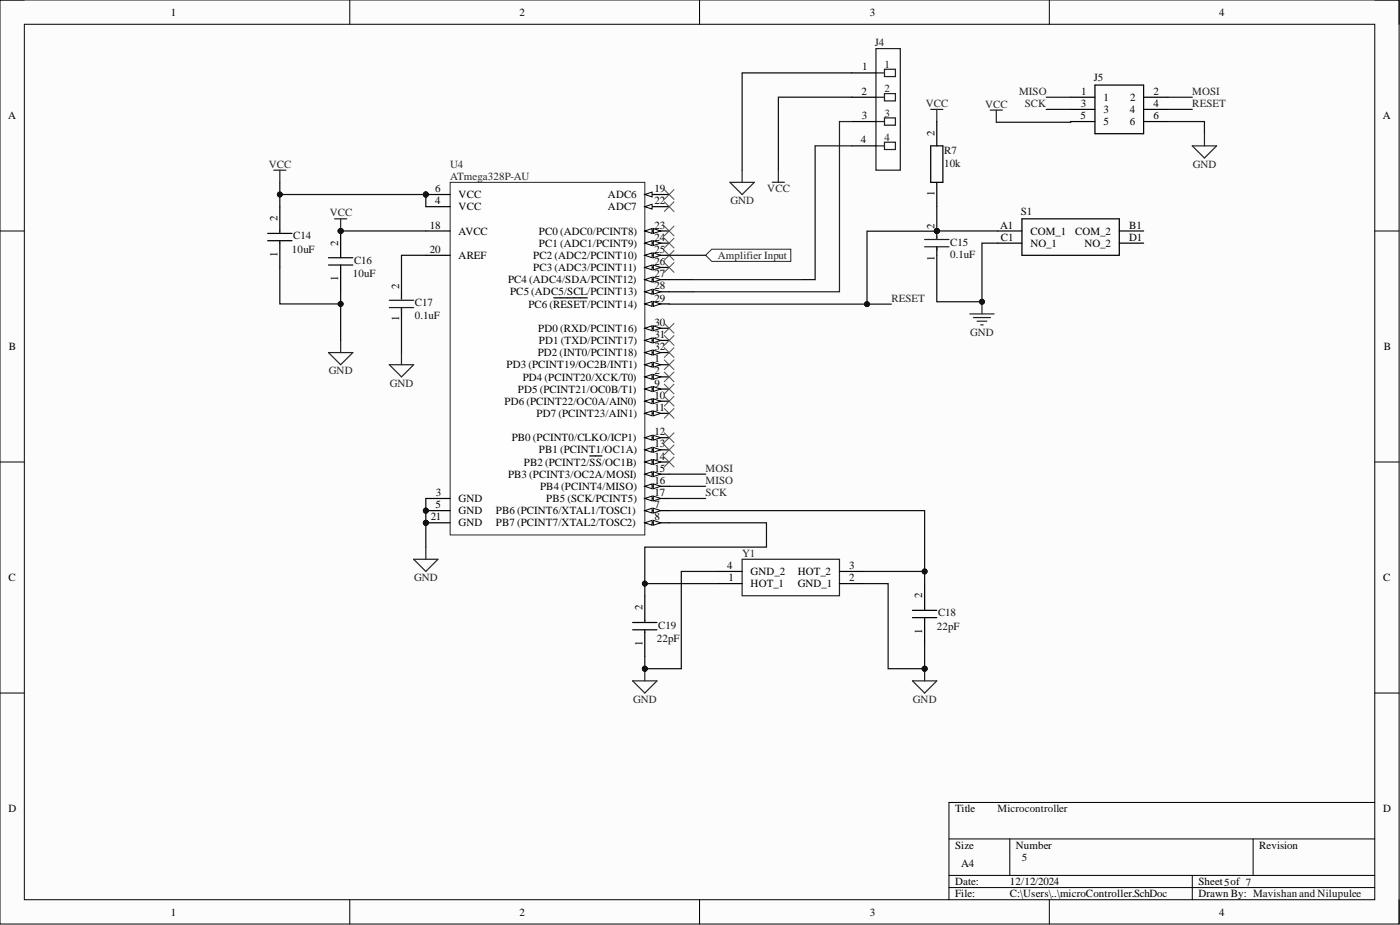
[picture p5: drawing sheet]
<svg xmlns="http://www.w3.org/2000/svg" width="292mm" height="193mm" viewBox="0 0 292 193" stroke-linecap="round" stroke-linejoin="round" font-family="sans-serif">
<defs><g id="words">
<g font-size="2.3">
<text x="35.6" y="3.3">1</text>
<text x="108.4" y="3.3">2</text>
<text x="181.5" y="3.3">3</text>
<text x="254.3" y="3.3">4</text>
<text x="179.9" y="14.7">1</text>
<text x="179.7" y="19.8">2</text>
<text x="225.5" y="22.3">3</text>
<text x="225.6" y="19.8">1</text>
<text x="230.2" y="21">1</text>
<text x="230.2" y="23.6">3</text>
<text x="235.7" y="23.6">4</text>
<text x="235.8" y="21">2</text>
<text x="240.6" y="19.8">2</text>
<text x="240.6" y="22.3">4</text>
<text x="1.7" y="24.9">A</text>
<text x="179.6" y="29.9">4</text>
<text x="179.8" y="24.9">3</text>
<text x="194.9" y="28.4" transform="rotate(-90 194.9 28.4)">2</text>
<text x="225.4" y="24.9">5</text>
<text x="230.2" y="26.1">5</text>
<text x="235.7" y="26.1">6</text>
<text x="240.6" y="24.9">6</text>
<text x="288.5" y="24.9">A</text>
<text x="90.8" y="40.1">6</text>
<text x="95.7" y="41.3">VCC</text>
<text x="126.8" y="41.3">ADC6</text>
<text x="136.6" y="40.1">19</text>
<text x="194.9" y="40.9" transform="rotate(-90 194.9 40.9)">1</text>
<text x="57.9" y="46.2" transform="rotate(-90 57.9 46.2)">2</text>
<text x="89.7" y="47.7">18</text>
<text x="90.8" y="42.6">4</text>
<text x="95.7" y="43.9">VCC</text>
<text x="126.8" y="43.9">ADC7</text>
<text x="136.6" y="47.7">23</text>
<text x="136.6" y="42.6">22</text>
<text x="194.9" y="47.7" transform="rotate(-90 194.9 47.7)">2</text>
<text x="208.7" y="47.7">A1</text>
<text x="235.6" y="47.7">B1</text>
<text x="57.9" y="53.6" transform="rotate(-90 57.9 53.6)">1</text>
<text x="70.6" y="51.2" transform="rotate(-90 70.6 51.2)">2</text>
<text x="89.7" y="52.8">20</text>
<text x="95.7" y="48.9">AVCC</text>
<text x="112.5" y="48.9">PC0 (ADC0/PCINT8)</text>
<text x="112.5" y="51.5">PC1 (ADC1/PCINT9)</text>
<text x="136.6" y="50.2">24</text>
<text x="136.6" y="52.8">25</text>
<text x="208.8" y="50.2">C1</text>
<text x="215" y="48.9">COM_1</text>
<text x="215" y="51.5">NO_1</text>
<text x="224.3" y="48.9">COM_2</text>
<text x="226.3" y="51.5">NO_2</text>
<text x="235.6" y="50.2">D1</text>
<text x="70.6" y="58.7" transform="rotate(-90 70.6 58.7)">1</text>
<text x="95.7" y="54">AREF</text>
<text x="106" y="59.1">PC4 (ADC4/SDA/PCINT12)</text>
<text x="111.3" y="54">PC2 (ADC2/PCINT10)</text>
<text x="111.3" y="56.6">PC3 (ADC3/PCINT11)</text>
<text x="136.6" y="55.3">26</text>
<text x="136.6" y="57.8">27</text>
<text x="194.9" y="54.4" transform="rotate(-90 194.9 54.4)">1</text>
<text x="83.3" y="60.4" transform="rotate(-90 83.3 60.4)">2</text>
<text x="106.4" y="61.6">PC5 (ADC5/SCL/PCINT13)</text>
<text x="110.3" y="64.2">PC6 (RESET/PCINT14)</text>
<text x="136.6" y="62.9">29</text>
<text x="136.6" y="60.4">28</text>
<text x="83.3" y="67" transform="rotate(-90 83.3 67)">1</text>
<text x="112.3" y="69.2">PD0 (RXD/PCINT16)</text>
<text x="112.5" y="71.8">PD1 (TXD/PCINT17)</text>
<text x="136.6" y="68">30</text>
<text x="136.6" y="70.5">31</text>
<text x="1.9" y="73">B</text>
<text x="105.7" y="76.8">PD3 (PCINT19/OC2B/INT1)</text>
<text x="112.2" y="74.3">PD2 (INT0/PCINT18)</text>
<text x="136.6" y="73">32</text>
<text x="136.6" y="75.6">1</text>
<text x="288.7" y="73">B</text>
<text x="108.1" y="81.9">PD5 (PCINT21/OC0B/T1)</text>
<text x="109.1" y="79.4">PD4 (PCINT20/XCK/T0)</text>
<text x="136.6" y="78.1">2</text>
<text x="136.6" y="80.7">9</text>
<text x="136.6" y="83.2">10</text>
<text x="105.3" y="84.5">PD6 (PCINT22/OC0A/AIN0)</text>
<text x="111.9" y="87">PD7 (PCINT23/AIN1)</text>
<text x="136.6" y="85.7">11</text>
<text x="106.8" y="92.1">PB0 (PCINT0/CLKO/ICP1)</text>
<text x="112.5" y="94.6">PB1 (PCINT1/OC1A)</text>
<text x="136.6" y="90.8">12</text>
<text x="136.6" y="93.3">13</text>
<text x="136.6" y="95.9">14</text>
<text x="106" y="99.7">PB3 (PCINT3/OC2A/MOSI)</text>
<text x="109.3" y="97.1">PB2 (PCINT2/SS/OC1B)</text>
<text x="136.6" y="98.4">15</text>
<text x="136.6" y="100.9">16</text>
<text x="90.9" y="106">5</text>
<text x="91" y="103.5">3</text>
<text x="95.7" y="107.3">GND</text>
<text x="95.7" y="104.8">GND</text>
<text x="103.5" y="107.3">PB6 (PCINT6/XTAL1/TOSC1)</text>
<text x="112.7" y="102.2">PB4 (PCINT4/MISO)</text>
<text x="114" y="104.8">PB5 (SCK/PCINT5)</text>
<text x="136.6" y="106">7</text>
<text x="136.6" y="103.5">17</text>
<text x="89.9" y="108.6">21</text>
<text x="95.7" y="109.8">GND</text>
<text x="103.5" y="109.8">PB7 (PCINT7/XTAL2/TOSC2)</text>
<text x="136.6" y="108.6">8</text>
<text x="151.7" y="118.7">4</text>
<text x="156.6" y="120">GND_2</text>
<text x="166.4" y="120">HOT_2</text>
<text x="177.2" y="118.7">3</text>
<text x="1.8" y="121.2">C</text>
<text x="152" y="121.2">1</text>
<text x="156.6" y="122.5">HOT_1</text>
<text x="166.4" y="122.5">GND_1</text>
<text x="177.2" y="121.2">2</text>
<text x="192.4" y="124.8" transform="rotate(-90 192.4 124.8)">2</text>
<text x="288.6" y="121.2">C</text>
<text x="134" y="127.3" transform="rotate(-90 134 127.3)">2</text>
<text x="134" y="134.8" transform="rotate(-90 134 134.8)">1</text>
<text x="192.4" y="132.2" transform="rotate(-90 192.4 132.2)">1</text>
<text x="1.8" y="169.4">D</text>
<text x="199.3" y="169.4">Title</text>
<text x="288.6" y="169.4">D</text>
<text x="199.3" y="177">Size</text>
<text x="212" y="177">Number</text>
<text x="262.7" y="177">Revision</text>
<text x="199.3" y="184.7">Date:</text>
<text x="200.5" y="180.8">A4</text>
<text x="210.7" y="184.7">12/12/2024</text>
<text x="250" y="184.7">Sheet5of 7</text>
<text x="35.6" y="191">1</text>
<text x="108.4" y="191">2</text>
<text x="181.5" y="191">3</text>
<text x="199.3" y="187.2">File:</text>
<text x="210.7" y="187.2">C:\Users\..\microController.SchDoc</text>
<text x="250" y="187.2">Drawn By: Mavishan and Nilupulee</text>
<text x="254.3" y="191">4</text>
</g>
<g font-size="2.3" fill="#1d1d1d">
<text x="182.5" y="9.6">J4</text>
<text x="184.5" y="14.2">1</text>
<text x="184.5" y="19.3">2</text>
<text x="184.5" y="24.3">3</text>
<text x="184.5" y="29.4">4</text>
</g>
<g font-size="2.3" fill="#0e0e0e">
<text x="228.2" y="17">J5</text>
<text x="197" y="34.7">10k</text>
<text x="197" y="32.2">R7</text>
<text x="213" y="44.9">S1</text>
<text x="60.9" y="52.8">10uF</text>
<text x="61.2" y="50">C14</text>
<text x="198.2" y="51.2">C15</text>
<text x="198.2" y="53.8">0.1uF</text>
<text x="73.6" y="57.8">10uF</text>
<text x="73.9" y="55">C16</text>
<text x="86.6" y="63.9">C17</text>
<text x="86.6" y="66.4">0.1uF</text>
<text x="137.3" y="131.1">C19</text>
<text x="195.5" y="131.4">22pF</text>
<text x="195.7" y="128.6">C18</text>
<text x="137.1" y="133.9">22pF</text>
<text x="208.1" y="169.4">Microcontroller</text>
<text x="213.2" y="179.6">5</text>
</g>
<g font-size="2.3" fill="#262626">
<text x="193.2" y="22.3">VCC</text>
<text x="205.5" y="22.5">VCC</text>
<text x="212.6" y="19.8">MISO</text>
<text x="213.8" y="22.3">SCK</text>
<text x="248.8" y="19.8">MOSI</text>
<text x="248.8" y="22.3">RESET</text>
<text x="56.1" y="35">VCC</text>
<text x="93.9" y="35">U4</text>
<text x="248.8" y="35">GND</text>
<text x="93.9" y="37.5">ATmega328P-AU</text>
<text x="160.1" y="40.1">VCC</text>
<text x="68.8" y="45.1">VCC</text>
<text x="152.4" y="42.6">GND</text>
<text x="149.8" y="54">Amplifier Input</text>
<text x="186" y="63">RESET</text>
<text x="202.4" y="70.1">GND</text>
<text x="68.6" y="78.1">GND</text>
<text x="81.3" y="80.7">GND</text>
<text x="147.2" y="98.4">MOSI</text>
<text x="147.2" y="100.9">MISO</text>
<text x="147.2" y="103.5">SCK</text>
<text x="154.8" y="116.2">Y1</text>
<text x="86.4" y="121.2">GND</text>
<text x="132.1" y="146.6">GND</text>
<text x="190.5" y="146.6">GND</text>
</g>
</g></defs>
<path d="M0 0h291.9v192.8h-291.9z" fill-rule="evenodd" fill="#fcfcfc"/>
<path d="M0 0h291.9v192.8h-291.9z" fill="none" stroke="#000" stroke-width=".21"/>
<path d="M5.1 5.1h281.7v182.6h-281.7z" fill-rule="evenodd" fill="#fcfcfc"/>
<g fill="none" stroke="#000" stroke-width=".21">
<path d="M0 0h5.1M73 0v5.1M146 0v5.1M218.9 0v5.1M286.8 0h5.1v5.1M5.1 5.1h281.7v182.6h-281.7zM0 48.2h5.1M286.8 48.2h5.1M0 96.4h5.1M286.8 96.4h5.1M0 144.6h5.1M286.8 144.6h5.1"/>
<path d="M198 175h88.8M210.7 175v7.6M261.5 175v7.6M286.8 167.4h-88.8v20.3M73 187.7v5.1M146 187.7v5.1M198 182.6h88.8M198 185.2h88.8M218.9 187.7v5.1M248.8 182.6v5.1M291.9 187.7v5.1"/>
</g>
<circle cx="88.8" cy="40.6" r=".51" fill="#0e0e0e"/>
<circle cx="88.8" cy="40.6" r=".51" fill="none" stroke="#0e0e0e" stroke-width=".21"/>
<circle cx="88.8" cy="106.5" r=".51" fill="#0e0e0e"/>
<circle cx="88.8" cy="106.5" r=".51" fill="none" stroke="#0e0e0e" stroke-width=".21"/>
<circle cx="88.8" cy="109.1" r=".51" fill="#0e0e0e"/>
<circle cx="88.8" cy="109.1" r=".51" fill="none" stroke="#0e0e0e" stroke-width=".21"/>
<path d="M93.9 38h40.6v73.6h-40.6z" fill-rule="evenodd" fill="#fefefe"/>
<path d="M93.9 38h40.6v73.6h-40.6z" fill="none" stroke="#262626" stroke-width=".21"/>
<path d="M134.5 63.4h5.1" fill="none" stroke="#000" stroke-width=".25"/>
<path d="M134.5 63.4l1.6-.5v1z" fill="#fbfbfb"/>
<path d="M134.5 63.4l1.6-.5v1z" fill="none" stroke="#000" stroke-width=".21"/>
<path d="M136.3 62.9l1.5 .5-1.5 .5z" fill="#fbfbfb"/>
<path d="M136.3 62.9l1.5 .5-1.5 .5z" fill="none" stroke="#000" stroke-width=".21"/>
<path d="M115.5 62.1h7M134.5 68.5h5.1" fill="none" stroke="#000" stroke-width=".25"/>
<path d="M134.5 68.5l1.6-.5v1z" fill="#fbfbfb"/>
<path d="M134.5 68.5l1.6-.5v1z" fill="none" stroke="#000" stroke-width=".21"/>
<path d="M136.3 68l1.5 .5-1.5 .5z" fill="#fbfbfb"/>
<path d="M136.3 68l1.5 .5-1.5 .5z" fill="none" stroke="#000" stroke-width=".21"/>
<path d="M134.5 71h5.1" fill="none" stroke="#000" stroke-width=".25"/>
<path d="M134.5 71l1.6-.5v1z" fill="#fbfbfb"/>
<path d="M134.5 71l1.6-.5v1z" fill="none" stroke="#000" stroke-width=".21"/>
<path d="M136.3 70.5l1.5 .5-1.5 .5z" fill="#fbfbfb"/>
<path d="M136.3 70.5l1.5 .5-1.5 .5z" fill="none" stroke="#000" stroke-width=".21"/>
<path d="M134.5 73.6h5.1" fill="none" stroke="#000" stroke-width=".25"/>
<path d="M134.5 73.6l1.6-.6v1.1z" fill="#fbfbfb"/>
<path d="M134.5 73.6l1.6-.6v1.1z" fill="none" stroke="#000" stroke-width=".21"/>
<path d="M136.3 73l1.5 .6-1.5 .5z" fill="#fbfbfb"/>
<path d="M136.3 73l1.5 .6-1.5 .5z" fill="none" stroke="#000" stroke-width=".21"/>
<path d="M134.5 78.6h5.1" fill="none" stroke="#000" stroke-width=".25"/>
<path d="M134.5 78.6l1.6-.5v1z" fill="#fbfbfb"/>
<path d="M134.5 78.6l1.6-.5v1z" fill="none" stroke="#000" stroke-width=".21"/>
<path d="M136.3 78.1l1.5 .5-1.5 .5z" fill="#fbfbfb"/>
<path d="M136.3 78.1l1.5 .5-1.5 .5z" fill="none" stroke="#000" stroke-width=".21"/>
<path d="M88.8 40.6h5.1" fill="none" stroke="#000" stroke-width=".25"/>
<circle cx="88.8" cy="40.6" r=".51" fill="#0e0e0e"/>
<circle cx="88.8" cy="40.6" r=".51" fill="none" stroke="#0e0e0e" stroke-width=".21"/>
<path d="M88.8 106.5h5.1" fill="none" stroke="#000" stroke-width=".25"/>
<circle cx="88.8" cy="106.5" r=".51" fill="#0e0e0e"/>
<circle cx="88.8" cy="106.5" r=".51" fill="none" stroke="#0e0e0e" stroke-width=".21"/>
<path d="M134.5 106.5h5.1" fill="none" stroke="#000" stroke-width=".25"/>
<path d="M134.5 106.5l1.6-.5v1z" fill="#fbfbfb"/>
<path d="M134.5 106.5l1.6-.5v1z" fill="none" stroke="#000" stroke-width=".21"/>
<path d="M136.3 106l1.5 .5-1.5 .5z" fill="#fbfbfb"/>
<path d="M136.3 106l1.5 .5-1.5 .5z" fill="none" stroke="#000" stroke-width=".21"/>
<path d="M134.5 109.1h5.1" fill="none" stroke="#000" stroke-width=".25"/>
<path d="M134.5 109.1l1.6-.5v1z" fill="#fbfbfb"/>
<path d="M134.5 109.1l1.6-.5v1z" fill="none" stroke="#000" stroke-width=".21"/>
<path d="M136.3 108.6l1.5 .5-1.5 .5z" fill="#fbfbfb"/>
<path d="M136.3 108.6l1.5 .5-1.5 .5z" fill="none" stroke="#000" stroke-width=".21"/>
<path d="M134.5 81.2h5.1" fill="none" stroke="#000" stroke-width=".25"/>
<path d="M134.5 81.2l1.6-.5v1z" fill="#fbfbfb"/>
<path d="M134.5 81.2l1.6-.5v1z" fill="none" stroke="#000" stroke-width=".21"/>
<path d="M136.3 80.7l1.5 .5-1.5 .5z" fill="#fbfbfb"/>
<path d="M136.3 80.7l1.5 .5-1.5 .5z" fill="none" stroke="#000" stroke-width=".21"/>
<path d="M134.5 83.7h5.1" fill="none" stroke="#000" stroke-width=".25"/>
<path d="M134.5 83.7l1.6-.5v1z" fill="#fbfbfb"/>
<path d="M134.5 83.7l1.6-.5v1z" fill="none" stroke="#000" stroke-width=".21"/>
<path d="M136.3 83.2l1.5 .5-1.5 .5z" fill="#fbfbfb"/>
<path d="M136.3 83.2l1.5 .5-1.5 .5z" fill="none" stroke="#000" stroke-width=".21"/>
<path d="M134.5 86.2h5.1" fill="none" stroke="#000" stroke-width=".25"/>
<path d="M134.5 86.2l1.6-.5v1z" fill="#fbfbfb"/>
<path d="M134.5 86.2l1.6-.5v1z" fill="none" stroke="#000" stroke-width=".21"/>
<path d="M136.3 85.7l1.5 .5-1.5 .5z" fill="#fbfbfb"/>
<path d="M136.3 85.7l1.5 .5-1.5 .5z" fill="none" stroke="#000" stroke-width=".21"/>
<path d="M134.5 91.3h5.1" fill="none" stroke="#000" stroke-width=".25"/>
<path d="M134.5 91.3l1.6-.5v1z" fill="#fbfbfb"/>
<path d="M134.5 91.3l1.6-.5v1z" fill="none" stroke="#000" stroke-width=".21"/>
<path d="M136.3 90.8l1.5 .5-1.5 .5z" fill="#fbfbfb"/>
<path d="M136.3 90.8l1.5 .5-1.5 .5z" fill="none" stroke="#000" stroke-width=".21"/>
<path d="M134.5 93.8h5.1" fill="none" stroke="#000" stroke-width=".25"/>
<path d="M134.5 93.8l1.6-.5v1.1z" fill="#fbfbfb"/>
<path d="M134.5 93.8l1.6-.5v1.1z" fill="none" stroke="#000" stroke-width=".21"/>
<path d="M136.3 93.3l1.5 .5-1.5 .6z" fill="#fbfbfb"/>
<path d="M136.3 93.3l1.5 .5-1.5 .6z" fill="none" stroke="#000" stroke-width=".21"/>
<path d="M134.5 96.4h5.1" fill="none" stroke="#000" stroke-width=".25"/>
<path d="M134.5 96.4l1.6-.5v1z" fill="#fbfbfb"/>
<path d="M134.5 96.4l1.6-.5v1z" fill="none" stroke="#000" stroke-width=".21"/>
<path d="M136.3 95.9l1.5 .5-1.5 .5z" fill="#fbfbfb"/>
<path d="M136.3 95.9l1.5 .5-1.5 .5z" fill="none" stroke="#000" stroke-width=".21"/>
<path d="M123 95.1h2.6M134.5 98.9h5.1" fill="none" stroke="#000" stroke-width=".25"/>
<path d="M134.5 98.9l1.6-.5v1z" fill="#fbfbfb"/>
<path d="M134.5 98.9l1.6-.5v1z" fill="none" stroke="#000" stroke-width=".21"/>
<path d="M136.3 98.4l1.5 .5-1.5 .5z" fill="#fbfbfb"/>
<path d="M136.3 98.4l1.5 .5-1.5 .5z" fill="none" stroke="#000" stroke-width=".21"/>
<path d="M134.5 101.5h5.1" fill="none" stroke="#000" stroke-width=".25"/>
<path d="M134.5 101.5l1.6-.6v1.1z" fill="#fbfbfb"/>
<path d="M134.5 101.5l1.6-.6v1.1z" fill="none" stroke="#000" stroke-width=".21"/>
<path d="M136.3 100.9l1.5 .6-1.5 .5z" fill="#fbfbfb"/>
<path d="M136.3 100.9l1.5 .6-1.5 .5z" fill="none" stroke="#000" stroke-width=".21"/>
<path d="M134.5 104h5.1" fill="none" stroke="#000" stroke-width=".25"/>
<path d="M134.5 104l1.6-.5v1z" fill="#fbfbfb"/>
<path d="M134.5 104l1.6-.5v1z" fill="none" stroke="#000" stroke-width=".21"/>
<path d="M136.3 103.5l1.5 .5-1.5 .5z" fill="#fbfbfb"/>
<path d="M136.3 103.5l1.5 .5-1.5 .5z" fill="none" stroke="#000" stroke-width=".21"/>
<path d="M88.8 48.2h5.1M88.8 53.3h5.1M88.8 109.1h5.1" fill="none" stroke="#000" stroke-width=".25"/>
<circle cx="88.8" cy="109.1" r=".51" fill="#0e0e0e"/>
<circle cx="88.8" cy="109.1" r=".51" fill="none" stroke="#0e0e0e" stroke-width=".21"/>
<path d="M134.5 48.2h5.1" fill="none" stroke="#000" stroke-width=".25"/>
<path d="M134.5 48.2l1.6-.5v1z" fill="#fbfbfb"/>
<path d="M134.5 48.2l1.6-.5v1z" fill="none" stroke="#000" stroke-width=".21"/>
<path d="M136.3 47.7l1.5 .5-1.5 .5z" fill="#fbfbfb"/>
<path d="M136.3 47.7l1.5 .5-1.5 .5z" fill="none" stroke="#000" stroke-width=".21"/>
<path d="M134.5 50.7h5.1" fill="none" stroke="#000" stroke-width=".25"/>
<path d="M134.5 50.7l1.6-.5v1z" fill="#fbfbfb"/>
<path d="M134.5 50.7l1.6-.5v1z" fill="none" stroke="#000" stroke-width=".21"/>
<path d="M136.3 50.2l1.5 .5-1.5 .5z" fill="#fbfbfb"/>
<path d="M136.3 50.2l1.5 .5-1.5 .5z" fill="none" stroke="#000" stroke-width=".21"/>
<path d="M134.5 53.3h5.1" fill="none" stroke="#000" stroke-width=".25"/>
<path d="M134.5 53.3l1.6-.5v1z" fill="#fbfbfb"/>
<path d="M134.5 53.3l1.6-.5v1z" fill="none" stroke="#000" stroke-width=".21"/>
<path d="M136.3 52.8l1.5 .5-1.5 .5z" fill="#fbfbfb"/>
<path d="M136.3 52.8l1.5 .5-1.5 .5z" fill="none" stroke="#000" stroke-width=".21"/>
<path d="M134.5 55.8h5.1" fill="none" stroke="#000" stroke-width=".25"/>
<path d="M134.5 55.8l1.6-.5v1z" fill="#fbfbfb"/>
<path d="M134.5 55.8l1.6-.5v1z" fill="none" stroke="#000" stroke-width=".21"/>
<path d="M136.3 55.3l1.5 .5-1.5 .5z" fill="#fbfbfb"/>
<path d="M136.3 55.3l1.5 .5-1.5 .5z" fill="none" stroke="#000" stroke-width=".21"/>
<path d="M134.5 58.3h5.1" fill="none" stroke="#000" stroke-width=".25"/>
<path d="M134.5 58.3l1.6-.5v1z" fill="#fbfbfb"/>
<path d="M134.5 58.3l1.6-.5v1z" fill="none" stroke="#000" stroke-width=".21"/>
<path d="M136.3 57.8l1.5 .5-1.5 .5z" fill="#fbfbfb"/>
<path d="M136.3 57.8l1.5 .5-1.5 .5z" fill="none" stroke="#000" stroke-width=".21"/>
<path d="M134.5 60.9h5.1" fill="none" stroke="#000" stroke-width=".25"/>
<path d="M134.5 60.9l1.6-.5v1z" fill="#fbfbfb"/>
<path d="M134.5 60.9l1.6-.5v1z" fill="none" stroke="#000" stroke-width=".21"/>
<path d="M136.3 60.4l1.5 .5-1.5 .5z" fill="#fbfbfb"/>
<path d="M136.3 60.4l1.5 .5-1.5 .5z" fill="none" stroke="#000" stroke-width=".21"/>
<path d="M88.8 43.1h5.1M134.5 40.6h5.1M88.8 104h5.1" fill="none" stroke="#000" stroke-width=".25"/>
<path d="M134.5 40.6l1.6-.5v1z" fill="#fbfbfb"/>
<path d="M134.5 40.6l1.6-.5v1z" fill="none" stroke="#000" stroke-width=".21"/>
<path d="M134.5 43.1h5.1" fill="none" stroke="#000" stroke-width=".25"/>
<path d="M134.5 43.1l1.6-.5v1z" fill="#fbfbfb"/>
<path d="M134.5 43.1l1.6-.5v1z" fill="none" stroke="#000" stroke-width=".21"/>
<path d="M134.5 76.1h5.1" fill="none" stroke="#000" stroke-width=".25"/>
<path d="M134.5 76.1l1.6-.5v1z" fill="#fbfbfb"/>
<path d="M134.5 76.1l1.6-.5v1z" fill="none" stroke="#000" stroke-width=".21"/>
<path d="M136.3 75.6l1.5 .5-1.5 .5z" fill="#fbfbfb"/>
<path d="M136.3 75.6l1.5 .5-1.5 .5z" fill="none" stroke="#000" stroke-width=".21"/>
<path d="M68.5 73.6h5.1l-2.5 2.5zM71.1 71v2.6M86.3 116.7h5.1l-2.6 2.5zM88.8 114.1v2.6" fill="none" stroke="#262626" stroke-width=".25"/>
<path d="M154.8 116.7h20.3v7.6h-20.3z" fill-rule="evenodd" fill="#fefefe"/>
<path d="M154.8 116.7h20.3v7.6h-20.3zM134.5 139.5v2.5M132 142h5.1l-2.6 2.6z" fill="none" stroke="#262626" stroke-width=".25"/>
<path d="M149.8 119.2h5M175.1 119.2h5.1M149.8 121.7h5M175.1 121.7h5.1" fill="none" stroke="#000" stroke-width=".25"/>
<circle cx="134.5" cy="139.5" r=".51" fill="#0e0e0e"/>
<circle cx="134.5" cy="139.5" r=".51" fill="none" stroke="#0e0e0e" stroke-width=".21"/>
<path d="M192.9 139.5v2.5M190.4 142h5.1l-2.6 2.6z" fill="none" stroke="#262626" stroke-width=".25"/>
<circle cx="192.9" cy="139.5" r=".51" fill="#0e0e0e"/>
<circle cx="192.9" cy="139.5" r=".51" fill="none" stroke="#0e0e0e" stroke-width=".21"/>
<path d="M228.5 17.7h10.1v10.2h-10.1zM223.4 20.3h5.1M223.4 22.8h5.1M223.4 25.4h5.1M238.6 20.3h5.1M238.6 22.8h5.1M238.6 25.4h5.1M208.1 48.2h5.1M208.1 50.7h5.1M213.2 45.7h20.3v7.6h-20.3zM233.5 48.2h5.1M233.5 50.7h5.1" fill="none" stroke="#000" stroke-width=".25"/>
<path d="M248.8 30.4h5l-2.5 2.6zM251.3 27.9v2.5M81.2 76.1h5.1l-2.5 2.5zM83.8 73.6v2.5" fill="none" stroke="#262626" stroke-width=".25"/>
<g fill="none" stroke="#4c4c4c" stroke-width=".21">
<path d="M138.6 39.6l2 2M140.6 39.6l-2 2M138.6 42.1l2 2M138.6 47.2l2 2M138.6 49.7l2 2M138.6 52.2l2 2.1M138.6 54.8l2 2M140.6 42.1l-2 2M140.6 47.2l-2 2M140.6 49.7l-2 2M140.6 52.2l-2 2.1M140.6 54.8l-2 2"/>
<path d="M138.6 77.6l2 2M140.6 77.6l-2 2M138.6 80.1l2 2.1M138.6 82.7l2 2M138.6 85.2l2 2M138.6 90.3l2 2M138.6 92.8l2 2.1M138.6 95.4l2 2M140.6 80.1l-2 2.1M140.6 82.7l-2 2M140.6 85.2l-2 2M140.6 90.3l-2 2"/>
<path d="M140.6 92.8l-2 2.1M140.6 95.4l-2 2"/>
</g>
<path d="M147.2 53.3l1.3-1.3h16.5v2.5h-16.5z" fill-rule="evenodd" fill="#fefefe"/>
<path d="M147.2 53.3l1.3-1.3h16.5v2.5h-16.5z" fill="none" stroke="#262626" stroke-width=".21"/>
<path d="M138.6 67.5l2 2M138.6 70l2 2M138.6 72.5l2 2.1M138.6 75.1l2 2M140.6 67.5l-2 2M140.6 70l-2 2M140.6 72.5l-2 2.1M140.6 75.1l-2 2" fill="none" stroke="#4c4c4c" stroke-width=".21"/>
<path d="M57.1 35.5h2.6M58.4 35.5v2.5M194.2 22.8h2.5M195.5 22.8v2.6M206.6 23h2.5M207.9 23v2.5" fill="none" stroke="#262626" stroke-width=".25"/>
<path d="M83.8 60.9v1.5M83.8 64.2v1.7" fill="none" stroke="#000" stroke-width=".25"/>
<path d="M81.2 64.2h5.1M81.2 62.6h5.1M83.8 62.1v.3M83.8 64.2v.7" fill="none" stroke="#1c1c1c" stroke-width=".25"/>
<circle cx="195.5" cy="48.2" r=".51" fill="#0e0e0e"/>
<circle cx="195.5" cy="48.2" r=".51" fill="none" stroke="#0e0e0e" stroke-width=".21"/>
<path d="M195.5 48.2v1.5M195.5 51.5v1.8" fill="none" stroke="#000" stroke-width=".25"/>
<circle cx="195.5" cy="48.2" r=".51" fill="#0e0e0e"/>
<circle cx="195.5" cy="48.2" r=".51" fill="none" stroke="#0e0e0e" stroke-width=".21"/>
<path d="M192.9 51.5h5.1M192.9 50h5.1M195.5 49.5v.2M195.5 51.5v.7" fill="none" stroke="#1c1c1c" stroke-width=".25"/>
<path d="M182.8 10.1h5v25.4h-5z" fill-rule="evenodd" fill="#fefefe"/>
<path d="M182.8 10.1h5v25.4h-5z" fill="none" stroke="#1d1d1d" stroke-width=".25"/>
<path d="M184.5 14.5h2.3v1.5h-2.3z" fill-rule="evenodd" fill="#fefefe"/>
<path d="M182.8 15.2h1.7M184.5 14.5h2.3v1.5h-2.3z" fill="none" stroke="#1d1d1d" stroke-width=".25"/>
<path d="M184.5 19.5h2.3v1.5h-2.3z" fill-rule="evenodd" fill="#fefefe"/>
<path d="M184.5 19.5h2.3v1.5h-2.3zM182.8 20.3h1.7" fill="none" stroke="#1d1d1d" stroke-width=".25"/>
<path d="M184.5 24.6h2.3v1.5h-2.3z" fill-rule="evenodd" fill="#fefefe"/>
<path d="M182.8 25.4h1.7M184.5 24.6h2.3v1.5h-2.3z" fill="none" stroke="#1d1d1d" stroke-width=".25"/>
<path d="M184.5 29.7h2.3v1.5h-2.3z" fill-rule="evenodd" fill="#fefefe"/>
<path d="M182.8 30.4h1.7M184.5 29.7h2.3v1.5h-2.3z" fill="none" stroke="#1d1d1d" stroke-width=".25"/>
<g fill="none" stroke="#000" stroke-width=".25">
<path d="M177.7 15.2h5.1M177.7 20.3h5.1M177.7 25.4h5.1M177.7 30.4h5.1M55.8 50.2h5.1M55.8 48.7h5.1M58.4 43.1v5.6M58.4 50.2v5.6M132 131.4h5.1M132 129.9h5.1M134.5 124.3v5.6M134.5 131.4v5.6"/>
<path d="M190.4 128.8h5.1M190.4 127.3h5.1M192.9 121.7v5.6M192.9 128.8v5.6"/>
</g>
<path d="M152.3 38h5.1l-2.6 2.6zM154.8 35.5v2.5M161.1 38h2.6M162.4 35.5v2.5" fill="none" stroke="#262626" stroke-width=".25"/>
<circle cx="71.1" cy="48.2" r=".51" fill="#0e0e0e"/>
<circle cx="71.1" cy="48.2" r=".51" fill="none" stroke="#0e0e0e" stroke-width=".21"/>
<path d="M71.1 48.2v5.1M71.1 55.8v5.1" fill="none" stroke="#000" stroke-width=".25"/>
<circle cx="71.1" cy="48.2" r=".51" fill="#0e0e0e"/>
<circle cx="71.1" cy="48.2" r=".51" fill="none" stroke="#0e0e0e" stroke-width=".21"/>
<path d="M194.2 30.4h2.5v7.6h-2.5zM195.5 25.4v5M195.5 38v5.1M68.5 55.3h5.1M68.5 53.8h5.1M71.1 53.3v.5M71.1 55.3v.5" fill="none" stroke="#000" stroke-width=".25"/>
<path d="M69.8 45.7h2.5M71.1 45.7v2.5" fill="none" stroke="#262626" stroke-width=".25"/>
<circle cx="71.1" cy="48.2" r=".51" fill="#0e0e0e"/>
<circle cx="71.1" cy="48.2" r=".51" fill="none" stroke="#0e0e0e" stroke-width=".21"/>
<path d="M202.3 65.5h5.1M203.1 66.2h3.6M203.9 67h2M204.6 67.8h.5M204.9 63v2.5" fill="none" stroke="#262626" stroke-width=".25"/>
<circle cx="204.9" cy="63" r=".51" fill="#0e0e0e"/>
<circle cx="204.9" cy="63" r=".51" fill="none" stroke="#0e0e0e" stroke-width=".21"/>
<path d="M88.8 40.6v2.5" fill="none" stroke="#0e0e0e" stroke-width=".25"/>
<circle cx="88.8" cy="40.6" r=".51" fill="#0e0e0e"/>
<circle cx="88.8" cy="40.6" r=".51" fill="none" stroke="#0e0e0e" stroke-width=".21"/>
<path d="M71.1 48.2h17.7" fill="none" stroke="#0e0e0e" stroke-width=".25"/>
<circle cx="71.1" cy="48.2" r=".51" fill="#0e0e0e"/>
<circle cx="71.1" cy="48.2" r=".51" fill="none" stroke="#0e0e0e" stroke-width=".21"/>
<path d="M88.8 104v5.1" fill="none" stroke="#0e0e0e" stroke-width=".25"/>
<circle cx="88.8" cy="106.5" r=".51" fill="#0e0e0e"/>
<circle cx="88.8" cy="106.5" r=".51" fill="none" stroke="#0e0e0e" stroke-width=".21"/>
<circle cx="88.8" cy="109.1" r=".51" fill="#0e0e0e"/>
<circle cx="88.8" cy="109.1" r=".51" fill="none" stroke="#0e0e0e" stroke-width=".21"/>
<path d="M88.8 109.1v5" fill="none" stroke="#0e0e0e" stroke-width=".25"/>
<circle cx="88.8" cy="109.1" r=".51" fill="#0e0e0e"/>
<circle cx="88.8" cy="109.1" r=".51" fill="none" stroke="#0e0e0e" stroke-width=".21"/>
<path d="M139.6 98.9h7.6M139.6 101.5h7.6M139.6 104h7.6M149.8 119.2h-7.7v20.3h-7.6" fill="none" stroke="#0e0e0e" stroke-width=".25"/>
<circle cx="134.5" cy="139.5" r=".51" fill="#0e0e0e"/>
<circle cx="134.5" cy="139.5" r=".51" fill="none" stroke="#0e0e0e" stroke-width=".21"/>
<path d="M180.2 121.7h5.1v17.8h7.6" fill="none" stroke="#0e0e0e" stroke-width=".25"/>
<circle cx="192.9" cy="139.5" r=".51" fill="#0e0e0e"/>
<circle cx="192.9" cy="139.5" r=".51" fill="none" stroke="#0e0e0e" stroke-width=".21"/>
<path d="M88.8 53.3h-5v7.6M195.5 48.2h-14.6v15.2h-41.3" fill="none" stroke="#0e0e0e" stroke-width=".25"/>
<circle cx="195.5" cy="48.2" r=".51" fill="#0e0e0e"/>
<circle cx="195.5" cy="48.2" r=".51" fill="none" stroke="#0e0e0e" stroke-width=".21"/>
<circle cx="180.9" cy="63.4" r=".51" fill="#0e0e0e"/>
<circle cx="180.9" cy="63.4" r=".51" fill="none" stroke="#0e0e0e" stroke-width=".21"/>
<path d="M180.9 63.4h5.1" fill="none" stroke="#0e0e0e" stroke-width=".25"/>
<circle cx="180.9" cy="63.4" r=".51" fill="#0e0e0e"/>
<circle cx="180.9" cy="63.4" r=".51" fill="none" stroke="#0e0e0e" stroke-width=".21"/>
<path d="M218.3 20.3h5.1M218.3 22.8h5.1M223.4 25.4v.1h-15.5M243.7 25.4h7.6v2.5M243.7 20.3h5.1M243.7 22.8h5.1M139.6 58.3h5.1M195.5 43.1v5.1M139.6 60.9h5.1" fill="none" stroke="#0e0e0e" stroke-width=".25"/>
<circle cx="195.5" cy="48.2" r=".51" fill="#0e0e0e"/>
<circle cx="195.5" cy="48.2" r=".51" fill="none" stroke="#0e0e0e" stroke-width=".21"/>
<path d="M139.6 53.3h7.6M208.1 50.7h-3.2v12.3h-9.4v-9.7" fill="none" stroke="#0e0e0e" stroke-width=".25"/>
<circle cx="204.9" cy="63" r=".51" fill="#0e0e0e"/>
<circle cx="204.9" cy="63" r=".51" fill="none" stroke="#0e0e0e" stroke-width=".21"/>
<path d="M177.7 15.2h-22.9v20.3M177.7 20.3h-15.3v15.2M195.5 48.2h12.6M83.8 65.9v7.7" fill="none" stroke="#0e0e0e" stroke-width=".25"/>
<circle cx="195.5" cy="48.2" r=".51" fill="#0e0e0e"/>
<circle cx="195.5" cy="48.2" r=".51" fill="none" stroke="#0e0e0e" stroke-width=".21"/>
<path d="M177.7 25.4h-2.6v35.5h-30.4M144.7 58.3h22.8" fill="none" stroke="#1d1d1d" stroke-width=".25"/>
<path d="M139.6 109.1h20.3v5h-25.4v7.6h15.3" fill="none" stroke="#0e0e0e" stroke-width=".25"/>
<circle cx="134.5" cy="121.7" r=".51" fill="#0e0e0e"/>
<circle cx="134.5" cy="121.7" r=".51" fill="none" stroke="#0e0e0e" stroke-width=".21"/>
<path d="M134.5 121.7v2.6" fill="none" stroke="#0e0e0e" stroke-width=".25"/>
<circle cx="134.5" cy="121.7" r=".51" fill="#0e0e0e"/>
<circle cx="134.5" cy="121.7" r=".51" fill="none" stroke="#0e0e0e" stroke-width=".21"/>
<path d="M134.5 137v2.5" fill="none" stroke="#0e0e0e" stroke-width=".25"/>
<circle cx="134.5" cy="139.5" r=".51" fill="#0e0e0e"/>
<circle cx="134.5" cy="139.5" r=".51" fill="none" stroke="#0e0e0e" stroke-width=".21"/>
<path d="M139.6 106.5h53.3v12.7h-12.7" fill="none" stroke="#0e0e0e" stroke-width=".25"/>
<circle cx="192.9" cy="119.2" r=".51" fill="#0e0e0e"/>
<circle cx="192.9" cy="119.2" r=".51" fill="none" stroke="#0e0e0e" stroke-width=".21"/>
<path d="M192.9 119.2v2.5" fill="none" stroke="#0e0e0e" stroke-width=".25"/>
<circle cx="192.9" cy="119.2" r=".51" fill="#0e0e0e"/>
<circle cx="192.9" cy="119.2" r=".51" fill="none" stroke="#0e0e0e" stroke-width=".21"/>
<path d="M192.9 134.4v5.1" fill="none" stroke="#0e0e0e" stroke-width=".25"/>
<circle cx="192.9" cy="139.5" r=".51" fill="#0e0e0e"/>
<circle cx="192.9" cy="139.5" r=".51" fill="none" stroke="#0e0e0e" stroke-width=".21"/>
<path d="M71.1 60.9v2.5" fill="none" stroke="#0e0e0e" stroke-width=".25"/>
<circle cx="71.1" cy="63.4" r=".51" fill="#0e0e0e"/>
<circle cx="71.1" cy="63.4" r=".51" fill="none" stroke="#0e0e0e" stroke-width=".21"/>
<path d="M58.4 55.8v7.6h12.7v7.6" fill="none" stroke="#0e0e0e" stroke-width=".25"/>
<circle cx="71.1" cy="63.4" r=".51" fill="#0e0e0e"/>
<circle cx="71.1" cy="63.4" r=".51" fill="none" stroke="#0e0e0e" stroke-width=".21"/>
<path d="M58.4 38v2.6h30.4" fill="none" stroke="#0e0e0e" stroke-width=".25"/>
<circle cx="58.4" cy="40.6" r=".51" fill="#0e0e0e"/>
<circle cx="58.4" cy="40.6" r=".51" fill="none" stroke="#0e0e0e" stroke-width=".21"/>
<circle cx="88.8" cy="40.6" r=".51" fill="#0e0e0e"/>
<circle cx="88.8" cy="40.6" r=".51" fill="none" stroke="#0e0e0e" stroke-width=".21"/>
<path d="M58.4 40.6v2.5" fill="none" stroke="#0e0e0e" stroke-width=".25"/>
<circle cx="58.4" cy="40.6" r=".51" fill="#0e0e0e"/>
<circle cx="58.4" cy="40.6" r=".51" fill="none" stroke="#0e0e0e" stroke-width=".21"/>
<path d="M170.1 30.4h7.6" fill="none" stroke="#1d1d1d" stroke-width=".25"/>
<path d="M170.1 30.4v27.9h-2.6" fill="none" stroke="#0e0e0e" stroke-width=".25"/>
<use href="#words"/>
</svg>
